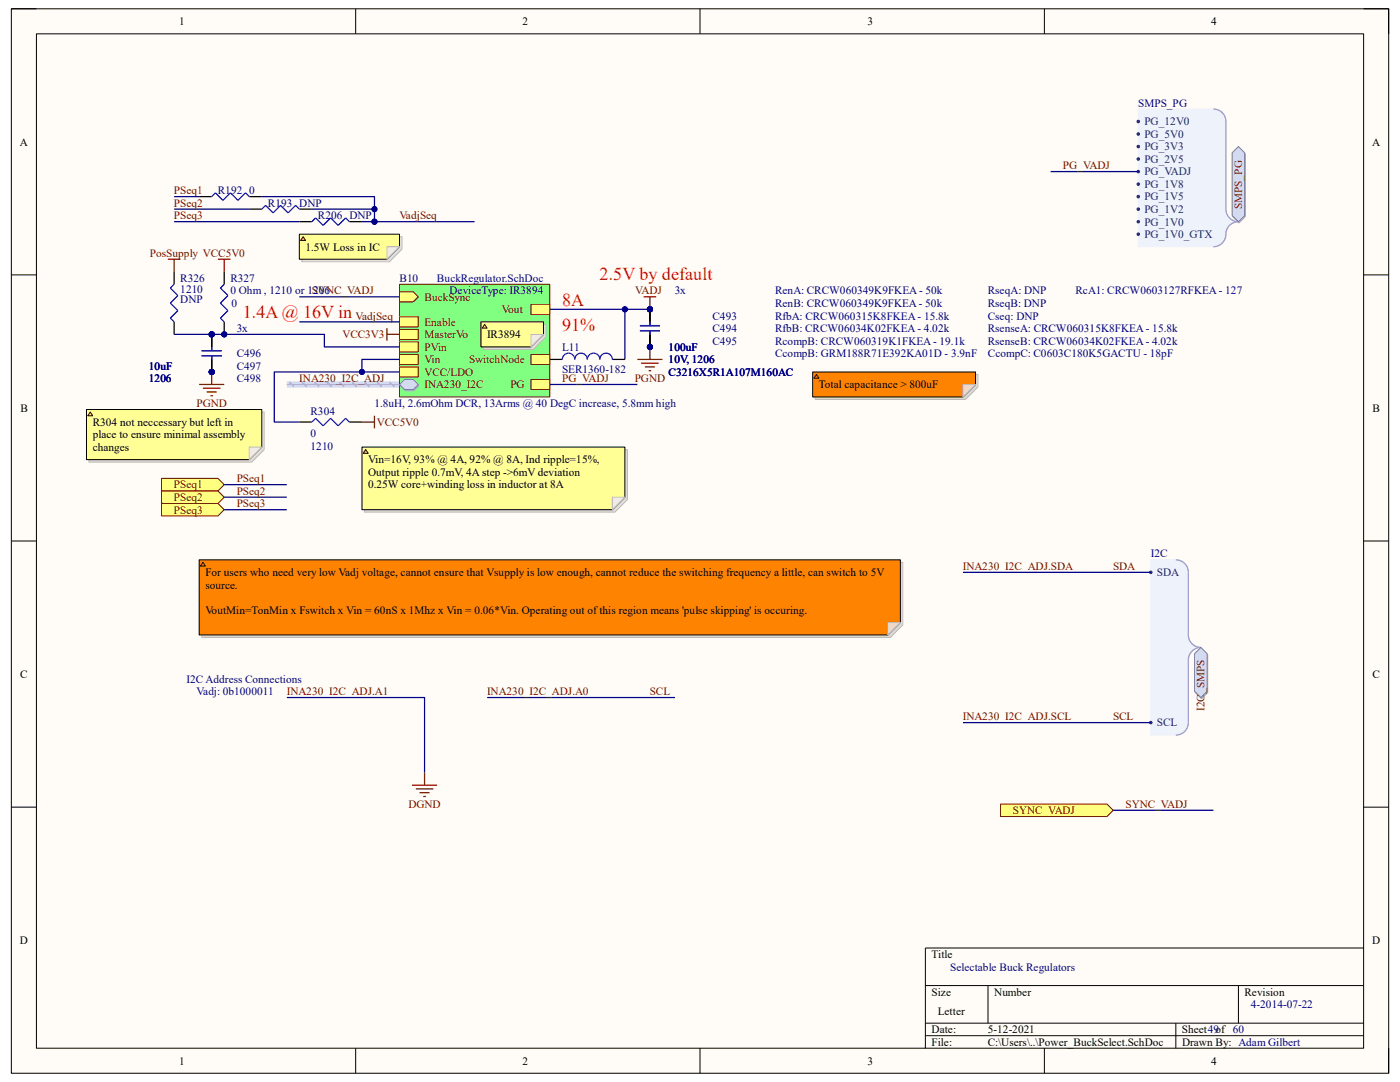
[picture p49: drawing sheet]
<svg xmlns="http://www.w3.org/2000/svg" width="279mm" height="216mm" viewBox="0 0 279 216" stroke-linecap="round" stroke-linejoin="round" font-family="sans-serif">
<defs><g id="words">
<g font-size="3.6" fill="#f00">
<text x="119.7" y="56">2.5V by default</text>
<text x="48.5" y="63.5">1.4A @ 16V in</text>
<text x="112.2" y="61">8A</text>
<text x="112.2" y="66">91%</text>
</g>
<g font-size="2.2">
<text x="35.7" y="5">1</text>
<text x="104.3" y="5">2</text>
<text x="173.1" y="5">3</text>
<text x="241.7" y="5">4</text>
<text x="3.9" y="29.1">A</text>
<text x="273.8" y="29.1">A</text>
<text x="61" y="50">1.5W Loss in IC</text>
<text x="97.2" y="67.5">IR3894</text>
<text x="163.4" y="77.5">Total capacitance &gt; 800uF</text>
<text x="4.1" y="82.2">B</text>
<text x="273.9" y="82.2">B</text>
<text x="18.5" y="85">R304 not neccessary but left in</text>
<text x="18.5" y="87.5">place to ensure minimal assembly</text>
<text x="18.5" y="90">changes</text>
<text x="73.4" y="92.5">Vin=16V, 93% @ 4A, 92% @ 8A, Ind ripple=15%,</text>
<text x="73.4" y="95">Output ripple 0.7mV, 4A step -&gt;6mV deviation</text>
<text x="73.4" y="97.5">0.25W core+winding loss in inductor at 8A</text>
<text x="41" y="115">For users who need very low Vadj voltage, cannot ensure that Vsupply is low enough, cannot reduce the switching frequency a little, can switch to 5V</text>
<text x="41" y="117.5">source.</text>
<text x="41" y="122.5">VoutMin=TonMin x Fswitch x Vin = 60nS x 1Mhz x Vin = 0.06*Vin. Operating out of this region means 'pulse skipping' is occuring.</text>
<text x="4" y="135.3">C</text>
<text x="273.9" y="135.3">C</text>
<text x="4" y="188.4">D</text>
<text x="185.9" y="191.2">Title</text>
<text x="273.9" y="188.4">D</text>
<text x="185.9" y="198.7">Size</text>
<text x="187.2" y="202.4">Letter</text>
<text x="198.4" y="198.7">Number</text>
<text x="248.4" y="198.7">Revision</text>
<text x="185.9" y="206.2">Date:</text>
<text x="185.9" y="208.7">File:</text>
<text x="197.1" y="208.7">C:\Users\..\Power_BuckSelect.SchDoc</text>
<text x="197.1" y="206.2">5-12-2021</text>
<text x="235.9" y="206.2">Sheet49of 60</text>
<text x="235.9" y="208.7">Drawn By: Adam Gilbert</text>
<text x="35.7" y="212.4">1</text>
<text x="104.3" y="212.4">2</text>
<text x="173.1" y="212.4">3</text>
<text x="241.7" y="212.4">4</text>
</g>
<g font-size="2.2" fill="#000080">
<text x="227.2" y="21.3">SMPS_PG</text>
<text x="43.5" y="38.7">R192</text>
<text x="49.7" y="38.7">0</text>
<text x="53.5" y="41.2">R193 DNP</text>
<text x="63.5" y="43.7">R206 DNP</text>
<text x="36" y="58.5">1210</text>
<text x="36" y="56.2">R326</text>
<text x="46" y="58.8">0 Ohm , 1210 or 1206</text>
<text x="46" y="56.2">R327</text>
<text x="79.7" y="56.2">B10</text>
<text x="87.2" y="56.2">BuckRegulator.SchDoc</text>
<text x="89.7" y="58.8">DeviceType: IR3894</text>
<text x="134.7" y="58.8">3x</text>
<text x="154.7" y="58.8">RenA: CRCW060349K9FKEA - 50k</text>
<text x="197.1" y="58.8">RseqA: DNP</text>
<text x="214.6" y="58.8">RcA1: CRCW0603127RFKEA - 127</text>
<text x="36" y="60.5">DNP</text>
<text x="46.2" y="61.3">0</text>
<text x="142.2" y="63.8">C493</text>
<text x="154.7" y="61.3">RenB: CRCW060349K9FKEA - 50k</text>
<text x="154.7" y="63.8">RfbA: CRCW060315K8FKEA - 15.8k</text>
<text x="197.1" y="61.3">RseqB: DNP</text>
<text x="197.1" y="63.8">Cseq: DNP</text>
<text x="47.2" y="66.3">3x</text>
<text x="47.2" y="71.2">C496</text>
<text x="112.2" y="70">L11</text>
<text x="133.4" y="70">100uF</text>
<text x="142.2" y="66.3">C494</text>
<text x="142.2" y="68.7">C495</text>
<text x="154.7" y="71.2">CcompB: GRM188R71E392KA01D - 3.9nF</text>
<text x="154.7" y="68.7">RcompB: CRCW060319K1FKEA - 19.1k</text>
<text x="154.7" y="66.3">RfbB: CRCW06034K02FKEA - 4.02k</text>
<text x="197.1" y="66.3">RsenseA: CRCW060315K8FKEA - 15.8k</text>
<text x="197.1" y="68.7">RsenseB: CRCW06034K02FKEA - 4.02k</text>
<text x="197.2" y="71.2">CcompC: C0603C180K5GACTU - 18pF</text>
<text x="29.7" y="73.7">10uF</text>
<text x="29.7" y="76.2">1206</text>
<text x="47.2" y="73.7">C497</text>
<text x="47.3" y="76.2">C498</text>
<text x="112.2" y="74.5">SER1360-182</text>
<text x="133.4" y="72.5">10V, 1206</text>
<text x="133.4" y="75">C3216X5R1A107M160AC</text>
<text x="62" y="82.7">R304</text>
<text x="74.7" y="81.2">1.8uH, 2.6mOhm DCR, 13Arms @ 40 DegC increase, 5.8mm high</text>
<text x="62" y="87.2">0</text>
<text x="62" y="89.7">1210</text>
<text x="229.7" y="111.2">I2C</text>
<text x="37.2" y="136.2">I2C Address Connections</text>
<text x="39.2" y="138.7">Vadj: 0b1000011</text>
<text x="189.7" y="193.7">Selectable Buck Regulators</text>
<text x="249.6" y="201.2">4-2014-07-22</text>
</g>
<g font-size="2.2" fill="#003a70">
<text x="228.4" y="27.5">PG_5V0</text>
<text x="228.4" y="25">PG_12V0</text>
<text x="228.4" y="30">PG_3V3</text>
<text x="228.4" y="35">PG_VADJ</text>
<text x="228.4" y="32.5">PG_2V5</text>
<text x="228.4" y="37.5">PG_1V8</text>
<text x="228.4" y="40">PG_1V5</text>
<text x="228.4" y="42.5">PG_1V2</text>
<text x="228.4" y="45">PG_1V0</text>
<text x="228.4" y="47.5">PG_1V0_GTX</text>
<text x="230.9" y="115">SDA</text>
<text x="230.9" y="144.9">SCL</text>
</g>
<g font-size="2.2" fill="#800000">
<text x="212.1" y="33.7">PG_VADJ</text>
<text x="34.7" y="38.7">PSeq1</text>
<text x="34.7" y="41.2">PSeq2</text>
<text x="247.9" y="41.7" transform="rotate(-90 247.9 41.7)">SMPS_PG</text>
<text x="34.7" y="43.7">PSeq3</text>
<text x="79.7" y="43.7">VadjSeq</text>
<text x="29.9" y="51.2">PosSupply VCC5V0</text>
<text x="62.2" y="58.8">SYNC_VADJ</text>
<text x="84.7" y="60">BuckSync</text>
<text x="126.8" y="58.8">VADJ</text>
<text x="71" y="63.8">VadjSeq</text>
<text x="84.7" y="65">Enable</text>
<text x="100.2" y="62.5">Vout</text>
<text x="68.4" y="67.5">VCC3V3</text>
<text x="84.7" y="67.5">MasterVo</text>
<text x="84.7" y="70">PVin</text>
<text x="59.7" y="76.2">INA230_I2C_ADJ</text>
<text x="84.7" y="75">VCC/LDO</text>
<text x="84.7" y="72.5">Vin</text>
<text x="84.7" y="77.5">INA230_I2C</text>
<text x="93.6" y="72.5">SwitchNode</text>
<text x="101.9" y="77.5">PG</text>
<text x="112.2" y="76.2">PG_VADJ</text>
<text x="126.7" y="76.2">PGND</text>
<text x="39.2" y="81.2">PGND</text>
<text x="75.2" y="85">VCC5V0</text>
<text x="34.7" y="97.5">PSeq1</text>
<text x="34.7" y="99.9">PSeq2</text>
<text x="47.2" y="96.2">PSeq1</text>
<text x="47.2" y="98.7">PSeq2</text>
<text x="47.2" y="101.2">PSeq3</text>
<text x="34.7" y="102.5">PSeq3</text>
<text x="192.2" y="113.7">INA230_I2C_ADJ.SDA</text>
<text x="222.1" y="113.7">SDA</text>
<text x="57.2" y="138.7">INA230_I2C_ADJ.A1</text>
<text x="97.2" y="138.7">INA230_I2C_ADJ.A0</text>
<text x="129.7" y="138.7">SCL</text>
<text x="192.2" y="143.7">INA230_I2C_ADJ.SCL</text>
<text x="222.1" y="143.7">SCL</text>
<text x="240.4" y="141.9" transform="rotate(-90 240.4 141.9)">I2C_SMPS</text>
<text x="81.5" y="161.2">DGND</text>
<text x="224.6" y="161.2">SYNC_VADJ</text>
<text x="202.1" y="162.4">SYNC_VADJ</text>
</g>
</g></defs>
<path d="M2.3 1.8h274.8v212.4h-274.8z" fill-rule="evenodd" fill="#fffcf8"/>
<path d="M2.3 1.8h274.8v212.4h-274.8z" fill="none" stroke="#000" stroke-width=".2"/>
<path d="M7.3 6.8h264.8v202.4h-264.8z" fill-rule="evenodd" fill="#fffcf8"/>
<g fill="none" stroke="#000" stroke-width=".2">
<path d="M2.3 1.8h5M7.3 6.8h264.8v202.4h-264.8zM71 1.8v4.9M139.7 1.8v4.9M208.4 1.8v5M272.1 1.8h5v5M2.3 54.9h5M272.1 54.9h5M2.3 107.9h5M272.1 107.9h5M2.3 161.1h5M272.1 161.1h5"/>
<path d="M184.7 196.7h87.4M197.2 196.7v7.5M247.2 196.7v7.5M272.1 189.2h-87.4v20M71 209.2v5M139.7 209.2v5M184.7 204.2h87.4M184.7 206.7h87.4M208.4 209.2v5M234.7 204.2v5M277.1 209.2v5"/>
</g>
<path d="M109.7 61.7h20" fill="none" stroke="#000080" stroke-width=".25"/>
<circle cx="124.7" cy="61.7" r=".5" fill="#000080"/>
<circle cx="124.7" cy="61.7" r=".5" fill="none" stroke="#000080" stroke-width=".2"/>
<circle cx="129.7" cy="61.7" r=".5" fill="#000080"/>
<circle cx="129.7" cy="61.7" r=".5" fill="none" stroke="#000080" stroke-width=".2"/>
<path d="M128.5 59.2h2.5M129.7 59.2v2.5" fill="none" stroke="#800000" stroke-width=".25"/>
<circle cx="129.7" cy="61.7" r=".5" fill="#000080"/>
<circle cx="129.7" cy="61.7" r=".5" fill="none" stroke="#000080" stroke-width=".2"/>
<path d="M39.7 76.7h5M40.5 77.5h3.5M41.2 78.2h2M42 79h.5M42.2 74.2v2.5" fill="none" stroke="#800000" stroke-width=".25"/>
<circle cx="42.2" cy="74.2" r=".5" fill="#000080"/>
<circle cx="42.2" cy="74.2" r=".5" fill="none" stroke="#000080" stroke-width=".2"/>
<path d="M127.2 71.7h5M128 72.5h3.5M128.7 73.2h2M129.5 74h.5M129.7 69.2v2.5" fill="none" stroke="#800000" stroke-width=".25"/>
<circle cx="129.7" cy="69.2" r=".5" fill="#000080"/>
<circle cx="129.7" cy="69.2" r=".5" fill="none" stroke="#000080" stroke-width=".2"/>
<path d="M124.7 61.7v10" fill="none" stroke="#000080" stroke-width=".25"/>
<circle cx="124.7" cy="61.7" r=".5" fill="#000080"/>
<circle cx="124.7" cy="61.7" r=".5" fill="none" stroke="#000080" stroke-width=".2"/>
<path d="M59.7 59.2h20" fill="none" stroke="#000080" stroke-width=".25"/>
<path d="M57.2 76.7h22.5" fill="none" stroke="#cbdaff" stroke-width="1.2" stroke-linecap="butt"/>
<path d="M57.7 76.3l1 .9M60.2 76.3l1 .9M62.7 76.3l1 .9M65.2 76.3l1 .9M67.7 76.3l1 .9M70.2 76.3l1 .9M72.7 76.3l1 .9M75.2 76.3l1 .9M77.7 76.3l1 .9" fill="none" stroke="#adbce7" stroke-width=".38"/>
<path d="M57.2 76.7h22.5" fill="none" stroke="#adbce7" stroke-width=".25"/>
<path d="M199.7 160.4h21.2l1.3 1.3-1.3 1.2h-21.2z" fill-rule="evenodd" fill="#ffff80"/>
<path d="M199.7 160.4h21.2l1.3 1.3-1.3 1.2h-21.2z" fill="none" stroke="#800000" stroke-width=".2"/>
<path d="M222.2 161.7h20" fill="none" stroke="#000080" stroke-width=".25"/>
<path d="M229.7 111.7h5l1.2 .3 .9 1 .4 1.2v13.1l.6 1.1 1.2 .8-1.2 .8-.6 1.1v13.1l-.4 1.2-.9 1-1.2 .3h-5z" fill-rule="evenodd" fill="#edf2fb"/>
<path d="M229.7 111.7h5l1.2 .3 .9 1 .4 1.2v13.1l.6 1.1 1.2 .8-1.2 .8-.6 1.1v13.1l-.4 1.2-.9 1-1.2 .3h-5z" fill="none" stroke="#edf2fb" stroke-width=".2"/>
<path d="M234.7 111.7a2.5 2.5 0 0 1 2.5 2.5v12.5a2.5 2.5 0 0 0 2.5 2.5 2.5 2.5 0 0 0-2.5 2.5v12.5a2.5 2.5 0 0 1-2.5 2.5" fill="none" stroke="#8f9ec9" stroke-width=".25"/>
<circle cx="229.7" cy="114.2" r=".25" fill="#003a70"/>
<circle cx="229.7" cy="114.2" r=".25" fill="none" stroke="#003a70" stroke-width=".2"/>
<circle cx="229.7" cy="144.2" r=".25" fill="#003a70"/>
<circle cx="229.7" cy="144.2" r=".25" fill="none" stroke="#003a70" stroke-width=".2"/>
<path d="M192.2 114.2h37.5M192.2 144.2h37.5" fill="none" stroke="#000080" stroke-width=".25"/>
<path d="M238.5 130.7l1.3-1.3 1.2 1.3v7.5l-1.2 1.2-1.3-1.2z" fill-rule="evenodd" fill="#bac0ca"/>
<path d="M238.5 130.7l1.3-1.3 1.2 1.3v7.5l-1.2 1.2-1.3-1.2z" fill="none" stroke="#a6acb6" stroke-width=".2"/>
<path d="M239.7 129.2l1.2 1.2v7.5l-1.2 1.3-1.3-1.3v-7.5z" fill-rule="evenodd" fill="#d5e4ff"/>
<path d="M239.7 129.2l1.2 1.2v7.5l-1.2 1.3-1.3-1.3v-7.5z" fill="none" stroke="#71809b" stroke-width=".2"/>
<path d="M57.2 139.2h27.5v15M97.2 139.2h37.5" fill="none" stroke="#000080" stroke-width=".25"/>
<path d="M82.2 156.7h5M83 157.4h3.5M83.7 158.2h2M84.5 158.9h.5M84.7 154.2v2.5" fill="none" stroke="#800000" stroke-width=".25"/>
<path d="M227.2 21.7h14.9l1.3 .4 .9 .9 .4 1.2v18.2l.6 1 1.2 .8-1.2 .9-.6 1a2.59 2.59 0 0 1-2.6 3.1h-14.9z" fill-rule="evenodd" fill="#edf2fb"/>
<path d="M227.2 21.7h14.9l1.3 .4 .9 .9 .4 1.2v18.2l.6 1 1.2 .8-1.2 .9-.6 1a2.59 2.59 0 0 1-2.6 3.1h-14.9z" fill="none" stroke="#edf2fb" stroke-width=".2"/>
<path d="M242.2 21.7a2.5 2.5 0 0 1 2.5 2.5v17.5a2.5 2.5 0 0 0 2.5 2.5 2.68 2.68 0 0 0-2.6 3.1 2.5 2.5 0 0 1-2.4 1.9" fill="none" stroke="#8f9ec9" stroke-width=".25"/>
<circle cx="227.2" cy="26.7" r=".25" fill="#003a70"/>
<circle cx="227.2" cy="26.7" r=".25" fill="none" stroke="#003a70" stroke-width=".2"/>
<circle cx="227.2" cy="29.2" r=".25" fill="#003a70"/>
<circle cx="227.2" cy="29.2" r=".25" fill="none" stroke="#003a70" stroke-width=".2"/>
<circle cx="227.2" cy="34.2" r=".25" fill="#003a70"/>
<circle cx="227.2" cy="34.2" r=".25" fill="none" stroke="#003a70" stroke-width=".2"/>
<circle cx="227.2" cy="31.7" r=".25" fill="#003a70"/>
<circle cx="227.2" cy="31.7" r=".25" fill="none" stroke="#003a70" stroke-width=".2"/>
<circle cx="227.2" cy="36.7" r=".25" fill="#003a70"/>
<circle cx="227.2" cy="36.7" r=".25" fill="none" stroke="#003a70" stroke-width=".2"/>
<circle cx="227.2" cy="39.2" r=".25" fill="#003a70"/>
<circle cx="227.2" cy="39.2" r=".25" fill="none" stroke="#003a70" stroke-width=".2"/>
<circle cx="227.2" cy="41.7" r=".25" fill="#003a70"/>
<circle cx="227.2" cy="41.7" r=".25" fill="none" stroke="#003a70" stroke-width=".2"/>
<circle cx="227.2" cy="44.2" r=".25" fill="#003a70"/>
<circle cx="227.2" cy="44.2" r=".25" fill="none" stroke="#003a70" stroke-width=".2"/>
<circle cx="227.2" cy="46.7" r=".25" fill="#003a70"/>
<circle cx="227.2" cy="46.7" r=".25" fill="none" stroke="#003a70" stroke-width=".2"/>
<circle cx="227.2" cy="24.2" r=".25" fill="#003a70"/>
<circle cx="227.2" cy="24.2" r=".25" fill="none" stroke="#003a70" stroke-width=".2"/>
<path d="M247.3 29.5l1.2 1.2v12.5l-1.2 1.3-1.3-1.3v-12.5z" fill-rule="evenodd" fill="#bac0ca"/>
<path d="M247.3 29.5l1.2 1.2v12.5l-1.2 1.3-1.3-1.3v-12.5z" fill="none" stroke="#a6acb6" stroke-width=".2"/>
<path d="M247.2 29.2l1.2 1.3v12.5l-1.2 1.2-1.3-1.2v-12.5z" fill-rule="evenodd" fill="#d5e4ff"/>
<path d="M247.2 29.2l1.2 1.3v12.5l-1.2 1.2-1.3-1.2v-12.5z" fill="none" stroke="#71809b" stroke-width=".2"/>
<path d="M209.7 34.2h17.5" fill="none" stroke="#000080" stroke-width=".25"/>
<path d="M109.7 71.7h2.5M122.2 71.7h2.5" fill="none" stroke="#000" stroke-width=".25"/>
<path d="M112.2 71.7a1.25 1.25 0 0 1 1.3-1.2 1.25 1.25 0 0 1 1.2 1.2 1.25 1.25 0 0 1 1.3-1.2 1.25 1.25 0 0 1 1.2 1.2 1.25 1.25 0 0 1 1.3-1.2 1.25 1.25 0 0 1 1.2 1.2 1.25 1.25 0 0 1 1.3-1.2 1.25 1.25 0 0 1 1.2 1.2" fill="none" stroke="#00f" stroke-width=".25"/>
<path d="M79.7 56.7h30v22.5h-30z" fill-rule="evenodd" fill="#80ff80"/>
<path d="M79.7 56.7h30v22.5h-30z" fill="none" stroke="#800000" stroke-width=".2"/>
<path d="M79.7 58.2h2.8l1 1-1 1h-2.8z" fill-rule="evenodd" fill="#ffff80"/>
<path d="M79.7 58.2h2.8l1 1-1 1h-2.8z" fill="none" stroke="#800000" stroke-width=".2"/>
<path d="M79.7 73.2h3.8v2h-3.8z" fill-rule="evenodd" fill="#ffff80"/>
<path d="M79.7 73.2h3.8v2h-3.8z" fill="none" stroke="#800000" stroke-width=".2"/>
<path d="M79.7 65.7h3.8v2h-3.8z" fill-rule="evenodd" fill="#ffff80"/>
<path d="M79.7 65.7h3.8v2h-3.8z" fill="none" stroke="#800000" stroke-width=".2"/>
<path d="M79.7 63.2h3.8v2h-3.8z" fill-rule="evenodd" fill="#ffff80"/>
<path d="M79.7 63.2h3.8v2h-3.8z" fill="none" stroke="#800000" stroke-width=".2"/>
<path d="M79.7 70.7h3.8v2h-3.8z" fill-rule="evenodd" fill="#ffff80"/>
<path d="M79.7 70.7h3.8v2h-3.8z" fill="none" stroke="#800000" stroke-width=".2"/>
<path d="M106 60.7h3.7v2h-3.7z" fill-rule="evenodd" fill="#ffff80"/>
<path d="M106 60.7h3.7v2h-3.7z" fill="none" stroke="#800000" stroke-width=".2"/>
<path d="M106 70.7h3.7v2h-3.7z" fill-rule="evenodd" fill="#ffff80"/>
<path d="M106 70.7h3.7v2h-3.7z" fill="none" stroke="#800000" stroke-width=".2"/>
<path d="M79.9 77l1-1h1.7l1 1-1 1h-1.7z" fill-rule="evenodd" fill="#bac0ca"/>
<path d="M79.9 77l1-1h1.7l1 1-1 1h-1.7z" fill="none" stroke="#a6acb6" stroke-width=".2"/>
<path d="M79.7 76.7l1-1h1.8l1 1-1 1h-1.8z" fill-rule="evenodd" fill="#d5e4ff"/>
<path d="M79.7 76.7l1-1h1.8l1 1-1 1h-1.8z" fill="none" stroke="#71809b" stroke-width=".2"/>
<path d="M106 75.7h3.7v2h-3.7z" fill-rule="evenodd" fill="#ffff80"/>
<path d="M106 75.7h3.7v2h-3.7z" fill="none" stroke="#800000" stroke-width=".2"/>
<path d="M79.7 68.2h3.8v2h-3.8z" fill-rule="evenodd" fill="#ffff80"/>
<path d="M79.7 68.2h3.8v2h-3.8z" fill="none" stroke="#800000" stroke-width=".2"/>
<circle cx="129.7" cy="69.2" r=".5" fill="#000080"/>
<circle cx="129.7" cy="69.2" r=".5" fill="none" stroke="#000080" stroke-width=".2"/>
<circle cx="129.7" cy="61.7" r=".5" fill="#000080"/>
<circle cx="129.7" cy="61.7" r=".5" fill="none" stroke="#000080" stroke-width=".2"/>
<path d="M129.7 66.7v2.5" fill="none" stroke="#000" stroke-width=".25"/>
<circle cx="129.7" cy="69.2" r=".5" fill="#000080"/>
<circle cx="129.7" cy="69.2" r=".5" fill="none" stroke="#000080" stroke-width=".2"/>
<path d="M129.7 61.7v2.5" fill="none" stroke="#000" stroke-width=".25"/>
<circle cx="129.7" cy="61.7" r=".5" fill="#000080"/>
<circle cx="129.7" cy="61.7" r=".5" fill="none" stroke="#000080" stroke-width=".2"/>
<path d="M127.7 65h4M127.7 66h4M129.7 64.2v.8M129.7 66v.7" fill="none" stroke="#00f" stroke-width=".25"/>
<circle cx="129.7" cy="69.2" r=".5" fill="#000080"/>
<circle cx="129.7" cy="69.2" r=".5" fill="none" stroke="#000080" stroke-width=".2"/>
<circle cx="129.7" cy="61.7" r=".5" fill="#000080"/>
<circle cx="129.7" cy="61.7" r=".5" fill="none" stroke="#000080" stroke-width=".2"/>
<path d="M129.7 66.7v2.5" fill="none" stroke="#000" stroke-width=".25"/>
<circle cx="129.7" cy="69.2" r=".5" fill="#000080"/>
<circle cx="129.7" cy="69.2" r=".5" fill="none" stroke="#000080" stroke-width=".2"/>
<path d="M129.7 61.7v2.5" fill="none" stroke="#000" stroke-width=".25"/>
<circle cx="129.7" cy="61.7" r=".5" fill="#000080"/>
<circle cx="129.7" cy="61.7" r=".5" fill="none" stroke="#000080" stroke-width=".2"/>
<path d="M127.7 65h4M127.7 66h4M129.7 64.2v.8M129.7 66v.7" fill="none" stroke="#00f" stroke-width=".25"/>
<circle cx="129.7" cy="69.2" r=".5" fill="#000080"/>
<circle cx="129.7" cy="69.2" r=".5" fill="none" stroke="#000080" stroke-width=".2"/>
<circle cx="129.7" cy="61.7" r=".5" fill="#000080"/>
<circle cx="129.7" cy="61.7" r=".5" fill="none" stroke="#000080" stroke-width=".2"/>
<path d="M129.7 66.7v2.5" fill="none" stroke="#000" stroke-width=".25"/>
<circle cx="129.7" cy="69.2" r=".5" fill="#000080"/>
<circle cx="129.7" cy="69.2" r=".5" fill="none" stroke="#000080" stroke-width=".2"/>
<path d="M129.7 61.7v2.5" fill="none" stroke="#000" stroke-width=".25"/>
<circle cx="129.7" cy="61.7" r=".5" fill="#000080"/>
<circle cx="129.7" cy="61.7" r=".5" fill="none" stroke="#000080" stroke-width=".2"/>
<path d="M127.7 65h4M127.7 66h4M129.7 64.2v.8M129.7 66v.7" fill="none" stroke="#00f" stroke-width=".25"/>
<circle cx="42.2" cy="74.2" r=".5" fill="#000080"/>
<circle cx="42.2" cy="74.2" r=".5" fill="none" stroke="#000080" stroke-width=".2"/>
<circle cx="42.2" cy="66.7" r=".5" fill="#000080"/>
<circle cx="42.2" cy="66.7" r=".5" fill="none" stroke="#000080" stroke-width=".2"/>
<path d="M42.2 71.7v2.5" fill="none" stroke="#000" stroke-width=".25"/>
<circle cx="42.2" cy="74.2" r=".5" fill="#000080"/>
<circle cx="42.2" cy="74.2" r=".5" fill="none" stroke="#000080" stroke-width=".2"/>
<path d="M42.2 66.7v2.5" fill="none" stroke="#000" stroke-width=".25"/>
<circle cx="42.2" cy="66.7" r=".5" fill="#000080"/>
<circle cx="42.2" cy="66.7" r=".5" fill="none" stroke="#000080" stroke-width=".2"/>
<path d="M40.2 70h4M40.2 71h4M42.2 69.2v.8M42.2 71v.7" fill="none" stroke="#00f" stroke-width=".25"/>
<circle cx="42.2" cy="74.2" r=".5" fill="#000080"/>
<circle cx="42.2" cy="74.2" r=".5" fill="none" stroke="#000080" stroke-width=".2"/>
<circle cx="42.2" cy="66.7" r=".5" fill="#000080"/>
<circle cx="42.2" cy="66.7" r=".5" fill="none" stroke="#000080" stroke-width=".2"/>
<path d="M42.2 71.7v2.5" fill="none" stroke="#000" stroke-width=".25"/>
<circle cx="42.2" cy="74.2" r=".5" fill="#000080"/>
<circle cx="42.2" cy="74.2" r=".5" fill="none" stroke="#000080" stroke-width=".2"/>
<path d="M42.2 66.7v2.5" fill="none" stroke="#000" stroke-width=".25"/>
<circle cx="42.2" cy="66.7" r=".5" fill="#000080"/>
<circle cx="42.2" cy="66.7" r=".5" fill="none" stroke="#000080" stroke-width=".2"/>
<path d="M40.2 70h4M40.2 71h4M42.2 69.2v.8M42.2 71v.7" fill="none" stroke="#00f" stroke-width=".25"/>
<circle cx="42.2" cy="74.2" r=".5" fill="#000080"/>
<circle cx="42.2" cy="74.2" r=".5" fill="none" stroke="#000080" stroke-width=".2"/>
<circle cx="42.2" cy="66.7" r=".5" fill="#000080"/>
<circle cx="42.2" cy="66.7" r=".5" fill="none" stroke="#000080" stroke-width=".2"/>
<path d="M42.2 71.7v2.5" fill="none" stroke="#000" stroke-width=".25"/>
<circle cx="42.2" cy="74.2" r=".5" fill="#000080"/>
<circle cx="42.2" cy="74.2" r=".5" fill="none" stroke="#000080" stroke-width=".2"/>
<path d="M42.2 66.7v2.5" fill="none" stroke="#000" stroke-width=".25"/>
<circle cx="42.2" cy="66.7" r=".5" fill="#000080"/>
<circle cx="42.2" cy="66.7" r=".5" fill="none" stroke="#000080" stroke-width=".2"/>
<path d="M34.8 56.7l-.8 .8 1.5 1.5-1.5 1.5 1.5 1.5-1.5 1.5 .8 .7M40.2 70h4M40.2 71h4M42.2 69.2v.8M42.2 71v.7" fill="none" stroke="#00f" stroke-width=".25"/>
<path d="M34.8 54.2v2.5M34.8 64.2v2.5" fill="none" stroke="#000" stroke-width=".25"/>
<circle cx="44.7" cy="66.7" r=".5" fill="#000080"/>
<circle cx="44.7" cy="66.7" r=".5" fill="none" stroke="#000080" stroke-width=".2"/>
<path d="M44.7 54.2v2.5M44.7 64.2v2.5" fill="none" stroke="#000" stroke-width=".25"/>
<circle cx="44.7" cy="66.7" r=".5" fill="#000080"/>
<circle cx="44.7" cy="66.7" r=".5" fill="none" stroke="#000080" stroke-width=".2"/>
<path d="M44.7 56.7l-.7 .8 1.5 1.5-1.5 1.5 1.5 1.5-1.5 1.5 .7 .7" fill="none" stroke="#00f" stroke-width=".25"/>
<path d="M32.3 95.5h11.2l1.2 1.2-1.2 1.3h-11.2z" fill-rule="evenodd" fill="#ffff80"/>
<path d="M32.3 95.5h11.2l1.2 1.2-1.2 1.3h-11.2z" fill="none" stroke="#800000" stroke-width=".2"/>
<path d="M62.2 41.7h12.5M109.7 76.7h17.5M44.7 96.7h12.5" fill="none" stroke="#000080" stroke-width=".25"/>
<path d="M33.5 51.7h2.5M34.8 51.7v2.5M43.5 51.7h2.5M44.7 51.7v2.5M77.2 65.5v2.5M77.2 66.7h2.5" fill="none" stroke="#800000" stroke-width=".25"/>
<path d="M39.7 39.2h2.5M49.7 39.2h2.5M49.7 41.7h2.5M59.7 41.7h2.5M59.7 44.2h2.5M69.7 44.2h2.5" fill="none" stroke="#000" stroke-width=".25"/>
<path d="M42.2 39.2l.8-.7 1.5 1.5 1.5-1.5 1.5 1.5 1.5-1.5 .7 .7M52.2 41.7l.8-.7 1.5 1.5 1.5-1.5 1.5 1.5 1.5-1.5 .7 .7M62.2 44.2l.8-.7 1.5 1.5 1.5-1.5 1.5 1.5 1.5-1.5 .7 .7" fill="none" stroke="#00f" stroke-width=".25"/>
<circle cx="74.7" cy="41.7" r=".5" fill="#000080"/>
<circle cx="74.7" cy="41.7" r=".5" fill="none" stroke="#000080" stroke-width=".2"/>
<path d="M34.8 39.2h4.9M34.8 44.2h24.9M34.8 41.7h14.9" fill="none" stroke="#000080" stroke-width=".25"/>
<path d="M32.3 98h11.2l1.2 1.2-1.2 1.3h-11.2z" fill-rule="evenodd" fill="#ffff80"/>
<path d="M32.3 98h11.2l1.2 1.2-1.2 1.3h-11.2z" fill="none" stroke="#800000" stroke-width=".2"/>
<path d="M44.7 99.2h12.5" fill="none" stroke="#000080" stroke-width=".25"/>
<path d="M32.3 100.5h11.2l1.2 1.2-1.2 1.3h-11.2z" fill-rule="evenodd" fill="#ffff80"/>
<path d="M32.3 100.5h11.2l1.2 1.2-1.2 1.3h-11.2z" fill="none" stroke="#800000" stroke-width=".2"/>
<path d="M72.2 44.2h2.5M44.7 101.7h12.5" fill="none" stroke="#000080" stroke-width=".25"/>
<circle cx="74.7" cy="44.2" r=".5" fill="#000080"/>
<circle cx="74.7" cy="44.2" r=".5" fill="none" stroke="#000080" stroke-width=".2"/>
<path d="M52.2 39.2h22.5v5" fill="none" stroke="#000080" stroke-width=".25"/>
<circle cx="74.7" cy="44.2" r=".5" fill="#000080"/>
<circle cx="74.7" cy="44.2" r=".5" fill="none" stroke="#000080" stroke-width=".2"/>
<circle cx="74.7" cy="41.7" r=".5" fill="#000080"/>
<circle cx="74.7" cy="41.7" r=".5" fill="none" stroke="#000080" stroke-width=".2"/>
<path d="M74.7 44.2h20" fill="none" stroke="#000080" stroke-width=".25"/>
<circle cx="74.7" cy="44.2" r=".5" fill="#000080"/>
<circle cx="74.7" cy="44.2" r=".5" fill="none" stroke="#000080" stroke-width=".2"/>
<path d="M34.8 66.7h29.9v2.5h15M59.7 64.2h20" fill="none" stroke="#000080" stroke-width=".25"/>
<circle cx="42.2" cy="66.7" r=".5" fill="#000080"/>
<circle cx="42.2" cy="66.7" r=".5" fill="none" stroke="#000080" stroke-width=".2"/>
<circle cx="44.7" cy="66.7" r=".5" fill="#000080"/>
<circle cx="44.7" cy="66.7" r=".5" fill="none" stroke="#000080" stroke-width=".2"/>
<path d="M79.7 71.7h-7.5v2.5" fill="none" stroke="#000080" stroke-width=".25"/>
<circle cx="72.2" cy="74.2" r=".5" fill="#000080"/>
<circle cx="72.2" cy="74.2" r=".5" fill="none" stroke="#000080" stroke-width=".2"/>
<path d="M72.2 84.2h2.5M74.7 83v2.5" fill="none" stroke="#800000" stroke-width=".25"/>
<path d="M59.7 84.2h2.5M69.7 84.2h2.5" fill="none" stroke="#000" stroke-width=".25"/>
<path d="M62.2 84.2l.8-.7 1.5 1.5 1.5-1.5 1.5 1.5 1.5-1.5 .7 .7" fill="none" stroke="#00f" stroke-width=".25"/>
<path d="M79.7 74.2h-25v10h5" fill="none" stroke="#000080" stroke-width=".25"/>
<circle cx="72.2" cy="74.2" r=".5" fill="#000080"/>
<circle cx="72.2" cy="74.2" r=".5" fill="none" stroke="#000080" stroke-width=".2"/>
<path d="M40.2 112.2h140v12.5l-2.5 2.5h-137.5z" fill-rule="evenodd" fill="#e0dad2"/>
<path d="M40.2 112.2h140v12.5l-2.5 2.5h-137.5z" fill="none" stroke="#bfbdba" stroke-width=".2"/>
<path d="M39.8 111.7h139.9v12.5l-2.5 2.5h-137.4z" fill-rule="evenodd" fill="#fd8300"/>
<path d="M39.8 111.7h139.9v12.5l-2.5 2.5h-137.4z" fill="none" stroke="#000" stroke-width=".2"/>
<path d="M177.2 124.2h2.5l-2.5 2.5z" fill="#f1d7ba"/>
<path d="M177.2 124.2h2.5l-2.5 2.5z" fill="none" stroke="#bfbdba" stroke-width=".2"/>
<path d="M40.5 112.2l.5 .8h-1z" fill="#ff6900"/>
<path d="M40.5 112.2l.5 .8h-1z" fill="none" stroke="#300" stroke-width=".2"/>
<path d="M72.7 89.7h52.5v10l-2.5 2.5h-50z" fill-rule="evenodd" fill="#e0ddd7"/>
<path d="M72.7 89.7h52.5v10l-2.5 2.5h-50z" fill="none" stroke="#bfbdba" stroke-width=".2"/>
<path d="M72.2 89.2h52.5v10l-2.5 2.5h-50z" fill-rule="evenodd" fill="#ffff96"/>
<path d="M72.2 89.2h52.5v10l-2.5 2.5h-50z" fill="none" stroke="#000" stroke-width=".2"/>
<path d="M122.2 99.2h2.5l-2.5 2.5z" fill="#f2f0d8"/>
<path d="M122.2 99.2h2.5l-2.5 2.5z" fill="none" stroke="#bfbdba" stroke-width=".2"/>
<path d="M73 89.7l.5 .8h-1z" fill="#ffcc78"/>
<path d="M73 89.7l.5 .8h-1z" fill="none" stroke="#300" stroke-width=".2"/>
<path d="M60.2 47.2h20v2.5l-2.5 2.5h-17.5z" fill-rule="evenodd" fill="#e0ddd7"/>
<path d="M60.2 47.2h20v2.5l-2.5 2.5h-17.5z" fill="none" stroke="#bfbdba" stroke-width=".2"/>
<path d="M59.7 46.7h20v2.5l-2.5 2.5h-17.5z" fill-rule="evenodd" fill="#ffff96"/>
<path d="M59.7 46.7h20v2.5l-2.5 2.5h-17.5z" fill="none" stroke="#000" stroke-width=".2"/>
<path d="M77.2 49.2h2.5l-2.5 2.5z" fill="#f2f0d8"/>
<path d="M77.2 49.2h2.5l-2.5 2.5z" fill="none" stroke="#bfbdba" stroke-width=".2"/>
<path d="M60.5 47.2l.5 .8h-1z" fill="#ffcc78"/>
<path d="M60.5 47.2l.5 .8h-1z" fill="none" stroke="#300" stroke-width=".2"/>
<path d="M96.5 64.7h12.5v2.5l-2.5 2.5h-10z" fill-rule="evenodd" fill="#e0ddd7"/>
<path d="M96.5 64.7h12.5v2.5l-2.5 2.5h-10z" fill="none" stroke="#bfbdba" stroke-width=".2"/>
<path d="M96 64.2h12.5v2.5l-2.5 2.5h-10z" fill-rule="evenodd" fill="#ffff96"/>
<path d="M96 64.2h12.5v2.5l-2.5 2.5h-10z" fill="none" stroke="#000" stroke-width=".2"/>
<path d="M106 66.7h2.5l-2.5 2.5z" fill="#f2f0d8"/>
<path d="M106 66.7h2.5l-2.5 2.5z" fill="none" stroke="#bfbdba" stroke-width=".2"/>
<path d="M96.7 64.7l.5 .8h-1z" fill="#ffcc78"/>
<path d="M96.7 64.7l.5 .8h-1z" fill="none" stroke="#300" stroke-width=".2"/>
<path d="M162.7 74.7h32.5v2.5l-2.5 2.5h-30z" fill-rule="evenodd" fill="#e0dad2"/>
<path d="M162.7 74.7h32.5v2.5l-2.5 2.5h-30z" fill="none" stroke="#bfbdba" stroke-width=".2"/>
<path d="M162.2 74.2h32.5v2.5l-2.5 2.5h-30z" fill-rule="evenodd" fill="#fd8300"/>
<path d="M162.2 74.2h32.5v2.5l-2.5 2.5h-30z" fill="none" stroke="#000" stroke-width=".2"/>
<path d="M192.2 76.7h2.5l-2.5 2.5z" fill="#f1d7ba"/>
<path d="M192.2 76.7h2.5l-2.5 2.5z" fill="none" stroke="#bfbdba" stroke-width=".2"/>
<path d="M162.9 74.7l.5 .8h-1z" fill="#ff6900"/>
<path d="M162.9 74.7l.5 .8h-1z" fill="none" stroke="#300" stroke-width=".2"/>
<path d="M17.8 82.2h34.9v7.5l-2.5 2.5h-32.4z" fill-rule="evenodd" fill="#e0ddd7"/>
<path d="M17.8 82.2h34.9v7.5l-2.5 2.5h-32.4z" fill="none" stroke="#bfbdba" stroke-width=".2"/>
<path d="M17.3 81.7h34.9v7.5l-2.5 2.5h-32.4z" fill-rule="evenodd" fill="#ffff96"/>
<path d="M17.3 81.7h34.9v7.5l-2.5 2.5h-32.4z" fill="none" stroke="#000" stroke-width=".2"/>
<path d="M49.7 89.2h2.5l-2.5 2.5z" fill="#f2f0d8"/>
<path d="M49.7 89.2h2.5l-2.5 2.5z" fill="none" stroke="#bfbdba" stroke-width=".2"/>
<path d="M18 82.2l.5 .8h-1z" fill="#ffcc78"/>
<path d="M18 82.2l.5 .8h-1z" fill="none" stroke="#300" stroke-width=".2"/>
<use href="#words"/>
</svg>
